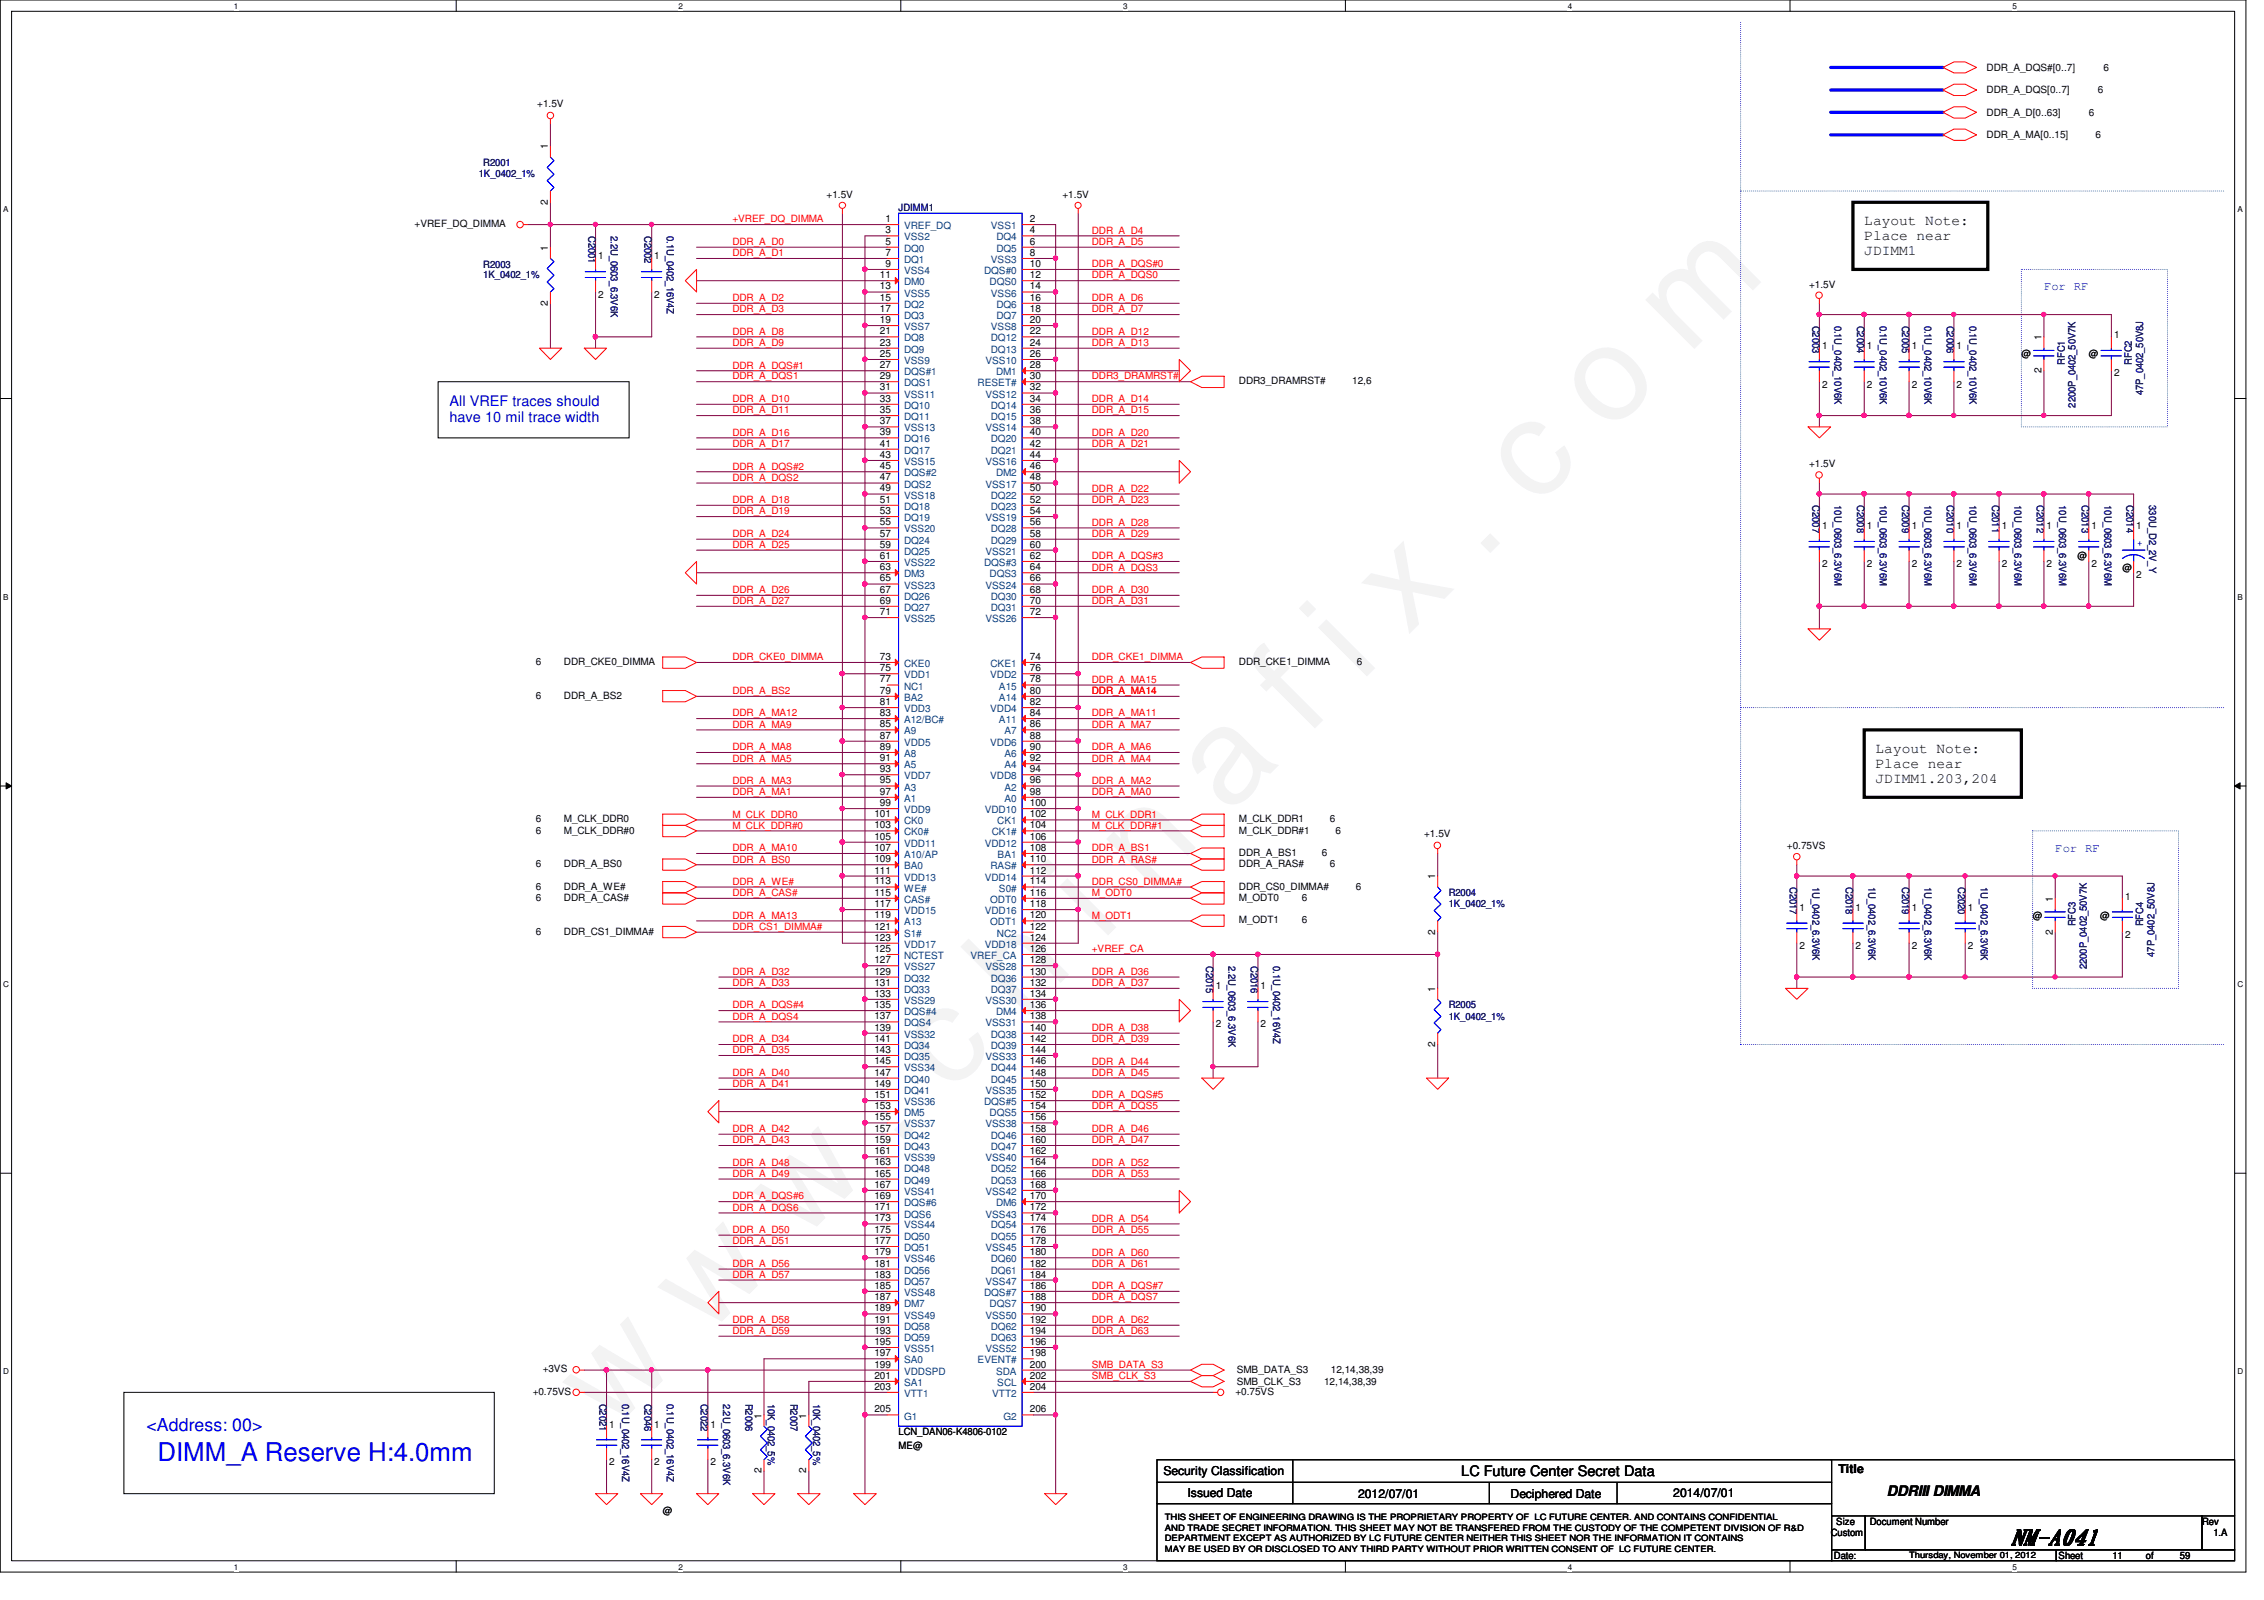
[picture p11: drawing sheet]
<svg xmlns="http://www.w3.org/2000/svg" width="297mm" height="210mm" viewBox="0 0 297 210" stroke-linecap="round" stroke-linejoin="round" font-family="sans-serif">
<defs><g id="words">
<text font-size="17.6" fill="#f0f" x="80.1" y="188" transform="rotate(-45 80.1 188)">w w w . c h i n a f i x . c o m</text>
<text font-size="3.4" fill="#00f" x="20.7" y="191.6">DIMM_A Reserve H:4.0mm</text>
<text font-size="2.8" x="263.7" y="202.7">NM-A041</text>
<text font-size="2.3" fill="#00f" x="19.2" y="187.8">&lt;Address: 00&gt;</text>
<g font-size="1.9">
<text x="244.6" y="29.5">Layout Note:</text>
<text x="244.6" y="31.5">Place near</text>
<text x="244.6" y="33.4">JDIMM1</text>
<text x="246.1" y="98.7">Layout Note:</text>
<text x="246.1" y="100.7">Place near</text>
<text x="246.1" y="102.7">JDIMM1.203,204</text>
<text x="191.7" y="193.7">LC Future Center Secret Data</text>
<text x="247.6" y="196.2">DDRIII DIMMA</text>
</g>
<g font-size="1.9" fill="#00f">
<text x="59" y="53.3">All VREF traces should</text>
<text x="59" y="55.4">have 10 mil trace width</text>
</g>
<g font-size="1.6" fill="#00f">
<text x="268.2" y="38.1">For RF</text>
<text x="269.7" y="111.8">For RF</text>
</g>
<g font-size="1.6">
<text x="152.7" y="193.5">Security Classification</text>
<text x="155.8" y="196.3">Issued Date</text>
<text x="178.2" y="196.5">2012/07/01</text>
<text x="198.2" y="196.5">Deciphered Date</text>
<text x="219.5" y="196.3">2014/07/01</text>
<text x="241.2" y="193.2">Title</text>
</g>
<g font-size="1.3">
<text x="260.6" y="9.3">DDR_A_DQS#[0..7]</text>
<text x="276" y="9.3">6</text>
<text x="70.5" y="14">+1.5V</text>
<text x="260.6" y="15.2">DDR_A_D[0..63]</text>
<text x="260.6" y="12.2">DDR_A_DQS[0..7]</text>
<text x="274.1" y="15.2">6</text>
<text x="275.2" y="12.2">6</text>
<text x="71.9" y="19.6" transform="rotate(-90 71.9 19.6)">1</text>
<text x="260.6" y="18.1">DDR_A_MA[0..15]</text>
<text x="274.9" y="18.1">6</text>
<text x="54.4" y="29.8">+VREF_DQ_DIMMA</text>
<text x="71.9" y="26.8" transform="rotate(-90 71.9 26.8)">2</text>
<text x="108.5" y="26">+1.5V</text>
<text x="116.2" y="29.1">1</text>
<text x="135.1" y="29.1">2</text>
<text x="139.4" y="26">+1.5V</text>
<text x="71.9" y="32.9" transform="rotate(-90 71.9 32.9)">1</text>
<text x="78.5" y="34">1</text>
<text x="85.8" y="34">1</text>
<text x="116.2" y="30.6">3</text>
<text x="116.2" y="32.1">5</text>
<text x="116.2" y="33.6">7</text>
<text x="116.2" y="35">9</text>
<text x="135.1" y="33.6">8</text>
<text x="135.1" y="35">10</text>
<text x="135.1" y="30.6">4</text>
<text x="135.1" y="32.1">6</text>
<text x="71.9" y="40.1" transform="rotate(-90 71.9 40.1)">2</text>
<text x="78.5" y="39">2</text>
<text x="85.8" y="39">2</text>
<text x="115.4" y="36.5">11</text>
<text x="115.4" y="38">13</text>
<text x="115.4" y="39.5">15</text>
<text x="115.4" y="40.9">17</text>
<text x="135.1" y="38">14</text>
<text x="135.1" y="36.5">12</text>
<text x="135.1" y="39.5">16</text>
<text x="135.1" y="40.9">18</text>
<text x="237.4" y="37.7">+1.5V</text>
<text x="115.4" y="42.4">19</text>
<text x="115.4" y="43.9">21</text>
<text x="115.4" y="45.3">23</text>
<text x="115.4" y="46.8">25</text>
<text x="135.1" y="42.4">20</text>
<text x="135.1" y="43.9">22</text>
<text x="135.1" y="45.3">24</text>
<text x="135.1" y="46.8">26</text>
<text x="239.1" y="45.8">1</text>
<text x="244.9" y="45.8">1</text>
<text x="250.8" y="45.8">1</text>
<text x="256.7" y="45.8">1</text>
<text x="265.2" y="46.9">@</text>
<text x="267.8" y="44.7" transform="rotate(-90 267.8 44.7)">1</text>
<text x="274.1" y="46.9">@</text>
<text x="277.4" y="44.4">1</text>
<text x="115.4" y="48.3">27</text>
<text x="115.4" y="49.7">29</text>
<text x="115.4" y="51.2">31</text>
<text x="115.4" y="52.7">33</text>
<text x="135.1" y="52.7">34</text>
<text x="135.1" y="51.2">32</text>
<text x="135.1" y="48.3">28</text>
<text x="135.1" y="49.7">30</text>
<text x="162.6" y="50.4">DDR3_DRAMRST#</text>
<text x="177.4" y="50.4">12,6</text>
<text x="239.1" y="50.8">2</text>
<text x="244.9" y="50.8">2</text>
<text x="250.8" y="50.8">2</text>
<text x="256.7" y="50.8">2</text>
<text x="267.8" y="48.9" transform="rotate(-90 267.8 48.9)">2</text>
<text x="277.4" y="49.4">2</text>
<text x="115.4" y="54.2">35</text>
<text x="115.4" y="55.7">37</text>
<text x="115.4" y="57.1">39</text>
<text x="115.4" y="58.6">41</text>
<text x="135.1" y="54.2">36</text>
<text x="135.1" y="57.1">40</text>
<text x="135.1" y="58.6">42</text>
<text x="135.1" y="55.7">38</text>
<text x="115.4" y="60.1">43</text>
<text x="115.4" y="61.6">45</text>
<text x="115.4" y="63">47</text>
<text x="115.4" y="64.5">49</text>
<text x="115.4" y="66">51</text>
<text x="135.1" y="64.5">50</text>
<text x="135.1" y="66">52</text>
<text x="135.1" y="60.1">44</text>
<text x="135.1" y="63">48</text>
<text x="135.1" y="61.6">46</text>
<text x="237.4" y="61.3">+1.5V</text>
<text x="115.4" y="67.4">53</text>
<text x="115.4" y="68.9">55</text>
<text x="115.4" y="70.4">57</text>
<text x="115.4" y="71.8">59</text>
<text x="135.1" y="68.9">56</text>
<text x="135.1" y="70.4">58</text>
<text x="135.1" y="67.4">54</text>
<text x="135.1" y="71.8">60</text>
<text x="239.1" y="69.4">1</text>
<text x="244.9" y="69.4">1</text>
<text x="250.8" y="69.4">1</text>
<text x="256.7" y="69.4">1</text>
<text x="262.6" y="69.4">1</text>
<text x="268.5" y="69.4">1</text>
<text x="274.4" y="69.4">1</text>
<text x="280.3" y="69.4">1</text>
<text x="115.4" y="73.3">61</text>
<text x="115.4" y="74.8">63</text>
<text x="115.4" y="76.3">65</text>
<text x="115.4" y="77.8">67</text>
<text x="135.1" y="77.8">68</text>
<text x="135.1" y="76.3">66</text>
<text x="135.1" y="74.8">64</text>
<text x="135.1" y="73.3">62</text>
<text x="239.1" y="74.4">2</text>
<text x="244.9" y="74.4">2</text>
<text x="250.8" y="74.4">2</text>
<text x="256.7" y="74.4">2</text>
<text x="262.6" y="74.4">2</text>
<text x="268.5" y="74.4">2</text>
<text x="272.6" y="73.4">@</text>
<text x="274.4" y="74.4">2</text>
<text x="278.5" y="74.8">@</text>
<text x="280.3" y="75.9">2</text>
<text x="115.4" y="79.2">69</text>
<text x="115.4" y="80.7">71</text>
<text x="135.1" y="79.2">70</text>
<text x="135.1" y="80.7">72</text>
<text x="70.3" y="87.2">6</text>
<text x="74" y="87.2">DDR_CKE0_DIMMA</text>
<text x="115.4" y="86.6">73</text>
<text x="115.4" y="88.1">75</text>
<text x="115.4" y="89.5">77</text>
<text x="135.1" y="86.6">74</text>
<text x="135.1" y="88.1">76</text>
<text x="135.1" y="89.5">78</text>
<text x="162.6" y="87.2">DDR_CKE1_DIMMA</text>
<text x="178" y="87.2">6</text>
<text x="70.3" y="91.7">6</text>
<text x="74" y="91.7">DDR_A_BS2</text>
<text x="115.4" y="93.9">83</text>
<text x="115.4" y="95.4">85</text>
<text x="115.4" y="91">79</text>
<text x="115.4" y="92.5">81</text>
<text x="135.1" y="92.5">82</text>
<text x="135.1" y="93.9">84</text>
<text x="135.1" y="95.4">86</text>
<text x="135.1" y="91">80</text>
<text x="115.4" y="96.9">87</text>
<text x="115.4" y="98.4">89</text>
<text x="115.4" y="99.9">91</text>
<text x="115.4" y="101.3">93</text>
<text x="135.1" y="96.9">88</text>
<text x="135.1" y="101.3">94</text>
<text x="135.1" y="98.4">90</text>
<text x="135.1" y="99.9">92</text>
<text x="70.3" y="107.9">6</text>
<text x="74" y="107.9">M_CLK_DDR0</text>
<text x="114.7" y="107.2">101</text>
<text x="115.4" y="102.8">95</text>
<text x="115.4" y="104.3">97</text>
<text x="115.4" y="105.7">99</text>
<text x="135.1" y="105.7">100</text>
<text x="135.1" y="102.8">96</text>
<text x="135.1" y="104.3">98</text>
<text x="135.1" y="107.2">102</text>
<text x="162.6" y="107.9">M_CLK_DDR1</text>
<text x="174.5" y="107.9">6</text>
<text x="70.3" y="109.3">6</text>
<text x="70.3" y="113.7">6</text>
<text x="74" y="109.3">M_CLK_DDR#0</text>
<text x="74" y="113.7">DDR_A_BS0</text>
<text x="114.7" y="108.7">103</text>
<text x="114.7" y="110.2">105</text>
<text x="114.7" y="111.6">107</text>
<text x="114.7" y="113.1">109</text>
<text x="135.1" y="113.1">110</text>
<text x="135.1" y="110.2">106</text>
<text x="135.1" y="111.6">108</text>
<text x="135.1" y="108.7">104</text>
<text x="162.6" y="109.3">M_CLK_DDR#1</text>
<text x="162.6" y="112.3">DDR_A_BS1</text>
<text x="162.6" y="113.7">DDR_A_RAS#</text>
<text x="173.4" y="112.3">6</text>
<text x="174.5" y="113.7">6</text>
<text x="175.2" y="109.3">6</text>
<text x="186.9" y="109.8">+1.5V</text>
<text x="234.4" y="111.4">+0.75VS</text>
<text x="70.3" y="118.2">6</text>
<text x="70.3" y="116.7">6</text>
<text x="74" y="118.2">DDR_A_CAS#</text>
<text x="74" y="116.7">DDR_A_WE#</text>
<text x="114.7" y="114.6">111</text>
<text x="114.7" y="116">113</text>
<text x="114.7" y="117.5">115</text>
<text x="114.7" y="119">117</text>
<text x="135.1" y="117.5">116</text>
<text x="135.1" y="114.6">112</text>
<text x="135.1" y="119">118</text>
<text x="135.1" y="116">114</text>
<text x="162.6" y="116.7">DDR_CS0_DIMMA#</text>
<text x="162.6" y="118.2">M_ODT0</text>
<text x="170.8" y="118.2">6</text>
<text x="177.9" y="116.7">6</text>
<text x="188.3" y="115.4" transform="rotate(-90 188.3 115.4)">1</text>
<text x="236.1" y="119.5">1</text>
<text x="243.5" y="119.5">1</text>
<text x="250.8" y="119.5">1</text>
<text x="258.2" y="119.5">1</text>
<text x="269.3" y="118.3" transform="rotate(-90 269.3 118.3)">1</text>
<text x="278.8" y="118">1</text>
<text x="70.3" y="122.6">6</text>
<text x="74" y="122.6">DDR_CS1_DIMMA#</text>
<text x="114.7" y="120.5">119</text>
<text x="114.7" y="122">121</text>
<text x="114.7" y="123.4">123</text>
<text x="114.7" y="124.9">125</text>
<text x="135.1" y="120.5">120</text>
<text x="135.1" y="123.4">124</text>
<text x="135.1" y="124.9">126</text>
<text x="135.1" y="122">122</text>
<text x="162.6" y="121.1">M_ODT1</text>
<text x="170.8" y="121.1">6</text>
<text x="188.3" y="122.6" transform="rotate(-90 188.3 122.6)">2</text>
<text x="236.1" y="124.5">2</text>
<text x="243.5" y="124.5">2</text>
<text x="250.8" y="124.5">2</text>
<text x="258.2" y="124.5">2</text>
<text x="266.7" y="120.5">@</text>
<text x="269.3" y="122.6" transform="rotate(-90 269.3 122.6)">2</text>
<text x="275.5" y="120.5">@</text>
<text x="278.8" y="123">2</text>
<text x="114.7" y="126.4">127</text>
<text x="114.7" y="127.8">129</text>
<text x="114.7" y="129.3">131</text>
<text x="114.7" y="130.8">133</text>
<text x="135.1" y="127.8">130</text>
<text x="135.1" y="129.3">132</text>
<text x="135.1" y="126.4">128</text>
<text x="135.1" y="130.8">134</text>
<text x="159.5" y="129.8">1</text>
<text x="165.4" y="129.8">1</text>
<text x="188.3" y="130.1" transform="rotate(-90 188.3 130.1)">1</text>
<text x="114.7" y="132.2">135</text>
<text x="114.7" y="133.7">137</text>
<text x="114.7" y="135.2">139</text>
<text x="114.7" y="136.7">141</text>
<text x="135.1" y="135.2">140</text>
<text x="135.1" y="136.7">142</text>
<text x="135.1" y="133.7">138</text>
<text x="135.1" y="132.2">136</text>
<text x="159.5" y="134.8">2</text>
<text x="165.4" y="134.8">2</text>
<text x="188.3" y="137.3" transform="rotate(-90 188.3 137.3)">2</text>
<text x="114.7" y="138.1">143</text>
<text x="114.7" y="139.6">145</text>
<text x="114.7" y="141.1">147</text>
<text x="114.7" y="142.6">149</text>
<text x="135.1" y="139.6">146</text>
<text x="135.1" y="141.1">148</text>
<text x="135.1" y="138.1">144</text>
<text x="135.1" y="142.6">150</text>
<text x="114.7" y="144.1">151</text>
<text x="114.7" y="145.5">153</text>
<text x="114.7" y="147">155</text>
<text x="114.7" y="148.5">157</text>
<text x="114.7" y="149.9">159</text>
<text x="135.1" y="148.5">158</text>
<text x="135.1" y="149.9">160</text>
<text x="135.1" y="147">156</text>
<text x="135.1" y="145.5">154</text>
<text x="135.1" y="144.1">152</text>
<text x="114.7" y="151.4">161</text>
<text x="114.7" y="152.9">163</text>
<text x="114.7" y="154.3">165</text>
<text x="114.7" y="155.8">167</text>
<text x="135.1" y="152.9">164</text>
<text x="135.1" y="154.3">166</text>
<text x="135.1" y="151.4">162</text>
<text x="135.1" y="155.8">168</text>
<text x="114.7" y="157.3">169</text>
<text x="114.7" y="158.8">171</text>
<text x="114.7" y="160.2">173</text>
<text x="114.7" y="161.7">175</text>
<text x="135.1" y="160.2">174</text>
<text x="135.1" y="161.7">176</text>
<text x="135.1" y="158.8">172</text>
<text x="135.1" y="157.3">170</text>
<text x="114.7" y="163.2">177</text>
<text x="114.7" y="164.7">179</text>
<text x="114.7" y="166.2">181</text>
<text x="114.7" y="167.6">183</text>
<text x="135.1" y="164.7">180</text>
<text x="135.1" y="166.2">182</text>
<text x="135.1" y="163.2">178</text>
<text x="135.1" y="167.6">184</text>
<text x="114.7" y="169.1">185</text>
<text x="114.7" y="170.6">187</text>
<text x="114.7" y="172">189</text>
<text x="114.7" y="173.5">191</text>
<text x="135.1" y="173.5">192</text>
<text x="135.1" y="172">190</text>
<text x="135.1" y="170.6">188</text>
<text x="135.1" y="169.1">186</text>
<text x="114.7" y="175">193</text>
<text x="114.7" y="176.4">195</text>
<text x="114.7" y="177.9">197</text>
<text x="114.7" y="179.4">199</text>
<text x="135.1" y="175">194</text>
<text x="135.1" y="176.4">196</text>
<text x="135.1" y="179.4">200</text>
<text x="135.1" y="177.9">198</text>
<text x="69.9" y="183">+0.75VS</text>
<text x="71.2" y="180">+3VS</text>
<text x="114.7" y="180.9">201</text>
<text x="114.7" y="182.3">203</text>
<text x="114.7" y="185.3">205</text>
<text x="135.1" y="185.3">206</text>
<text x="135.1" y="182.3">204</text>
<text x="135.1" y="180.9">202</text>
<text x="162.1" y="183">+0.75VS</text>
<text x="162.3" y="180.2">SMB_DATA_S3</text>
<text x="162.3" y="181.7">SMB_CLK_S3</text>
<text x="173.7" y="181.7">12,14,38,39</text>
<text x="174.6" y="180.2">12,14,38,39</text>
<text x="79.9" y="187.3">1</text>
<text x="85.8" y="187.3">1</text>
<text x="93.2" y="187.3">1</text>
<text x="99.9" y="186.1" transform="rotate(-90 99.9 186.1)">1</text>
<text x="105.8" y="186.1" transform="rotate(-90 105.8 186.1)">1</text>
<text x="117.9" y="190.1">ME@</text>
<text x="117.9" y="188.3">LCN_DAN06-K4806-0102</text>
<text x="79.9" y="192.2">2</text>
<text x="85.8" y="192.2">2</text>
<text x="93.2" y="192.2">2</text>
<text x="99.9" y="193.3" transform="rotate(-90 99.9 193.3)">2</text>
<text x="105.8" y="193.3" transform="rotate(-90 105.8 193.3)">2</text>
<text x="86.9" y="198.6">@</text>
<text x="240.2" y="201.5">Custom</text>
<text x="240.9" y="200.1">Size</text>
<text x="245.3" y="200.1">Document Number</text>
<text x="288.9" y="200.1">Rev</text>
<text x="290.4" y="201.5">1.A</text>
<text x="240.6" y="204.5">Date:</text>
<text x="270.1" y="204.5">Sheet</text>
<text x="277.2" y="204.5">11</text>
<text x="281.6" y="204.5">of</text>
<text x="286" y="204.5">59</text>
</g>
<g font-size="1.3" fill="#000080">
<text x="62.8" y="23.3">1K_0402_1%</text>
<text x="63.4" y="21.8">R2001</text>
<text x="117.9" y="27.7">JDIMM1</text>
<text x="63.4" y="35.1">R2003</text>
<text x="77.2" y="30.9" transform="rotate(90 77.2 30.9)">C2001</text>
<text x="80.1" y="30.9" transform="rotate(90 80.1 30.9)">2.2U_0603_6.3V6K</text>
<text x="84.6" y="30.9" transform="rotate(90 84.6 30.9)">C2002</text>
<text x="87.5" y="30.9" transform="rotate(90 87.5 30.9)">0.1U_0402_16V4Z</text>
<text x="63.4" y="36.5">1K_0402_1%</text>
<text x="237.8" y="42.7" transform="rotate(90 237.8 42.7)">C2003</text>
<text x="240.7" y="42.7" transform="rotate(90 240.7 42.7)">0.1U_0402_10V6K</text>
<text x="243.7" y="42.7" transform="rotate(90 243.7 42.7)">C2004</text>
<text x="246.6" y="42.7" transform="rotate(90 246.6 42.7)">0.1U_0402_10V6K</text>
<text x="249.6" y="42.7" transform="rotate(90 249.6 42.7)">C2005</text>
<text x="252.5" y="42.7" transform="rotate(90 252.5 42.7)">0.1U_0402_10V6K</text>
<text x="255.4" y="42.7" transform="rotate(90 255.4 42.7)">C2006</text>
<text x="258.4" y="42.7" transform="rotate(90 258.4 42.7)">0.1U_0402_10V6K</text>
<text x="270.9" y="47.9" transform="rotate(-90 270.9 47.9)">RFC1</text>
<text x="279.7" y="47.9" transform="rotate(-90 279.7 47.9)">RFC2</text>
<text x="272.3" y="53.5" transform="rotate(-90 272.3 53.5)">2200P_0402_50V7K</text>
<text x="281.2" y="51.9" transform="rotate(-90 281.2 51.9)">47P_0402_50V8J</text>
<text x="237.8" y="66.3" transform="rotate(90 237.8 66.3)">C2007</text>
<text x="240.7" y="66.3" transform="rotate(90 240.7 66.3)">10U_0603_6.3V6M</text>
<text x="243.7" y="66.3" transform="rotate(90 243.7 66.3)">C2008</text>
<text x="246.6" y="66.3" transform="rotate(90 246.6 66.3)">10U_0603_6.3V6M</text>
<text x="249.6" y="66.3" transform="rotate(90 249.6 66.3)">C2009</text>
<text x="252.5" y="66.3" transform="rotate(90 252.5 66.3)">10U_0603_6.3V6M</text>
<text x="255.4" y="66.3" transform="rotate(90 255.4 66.3)">C2010</text>
<text x="258.4" y="66.3" transform="rotate(90 258.4 66.3)">10U_0603_6.3V6M</text>
<text x="261.4" y="66.3" transform="rotate(90 261.4 66.3)">C2011</text>
<text x="264.3" y="66.3" transform="rotate(90 264.3 66.3)">10U_0603_6.3V6M</text>
<text x="267.2" y="66.3" transform="rotate(90 267.2 66.3)">C2012</text>
<text x="270.2" y="66.3" transform="rotate(90 270.2 66.3)">10U_0603_6.3V6M</text>
<text x="273.1" y="66.3" transform="rotate(90 273.1 66.3)">C2013</text>
<text x="276.1" y="66.3" transform="rotate(90 276.1 66.3)">10U_0603_6.3V6M</text>
<text x="279" y="66.3" transform="rotate(90 279 66.3)">C2014</text>
<text x="282" y="66.3" transform="rotate(90 282 66.3)">330U_D2_2V_Y</text>
<text x="190.1" y="117.6">R2004</text>
<text x="190.1" y="119">1K_0402_1%</text>
<text x="234.8" y="116.4" transform="rotate(90 234.8 116.4)">C2017</text>
<text x="237.8" y="116.4" transform="rotate(90 237.8 116.4)">1U_0402_6.3V6K</text>
<text x="242.2" y="116.4" transform="rotate(90 242.2 116.4)">C2018</text>
<text x="245.1" y="116.4" transform="rotate(90 245.1 116.4)">1U_0402_6.3V6K</text>
<text x="249.6" y="116.4" transform="rotate(90 249.6 116.4)">C2019</text>
<text x="252.5" y="116.4" transform="rotate(90 252.5 116.4)">1U_0402_6.3V6K</text>
<text x="256.9" y="116.4" transform="rotate(90 256.9 116.4)">C2020</text>
<text x="259.9" y="116.4" transform="rotate(90 259.9 116.4)">1U_0402_6.3V6K</text>
<text x="272.3" y="121.5" transform="rotate(-90 272.3 121.5)">RFC3</text>
<text x="281.2" y="121.5" transform="rotate(-90 281.2 121.5)">RFC4</text>
<text x="282.7" y="125.5" transform="rotate(-90 282.7 125.5)">47P_0402_50V8J</text>
<text x="158.2" y="126.7" transform="rotate(90 158.2 126.7)">C2015</text>
<text x="161.2" y="126.7" transform="rotate(90 161.2 126.7)">2.2U_0603_6.3V6K</text>
<text x="164.1" y="126.7" transform="rotate(90 164.1 126.7)">C2016</text>
<text x="167" y="126.7" transform="rotate(90 167 126.7)">0.1U_0402_16V4Z</text>
<text x="273.8" y="127.1" transform="rotate(-90 273.8 127.1)">2200P_0402_50V7K</text>
<text x="190.1" y="132.3">R2005</text>
<text x="190.1" y="133.8">1K_0402_1%</text>
<text x="78.7" y="184.1" transform="rotate(90 78.7 184.1)">C2021</text>
<text x="81.6" y="184.1" transform="rotate(90 81.6 184.1)">0.1U_0402_16V4Z</text>
<text x="84.6" y="184.1" transform="rotate(90 84.6 184.1)">C2046</text>
<text x="87.5" y="184.1" transform="rotate(90 87.5 184.1)">0.1U_0402_16V4Z</text>
<text x="91.9" y="184.1" transform="rotate(90 91.9 184.1)">C2022</text>
<text x="94.9" y="184.1" transform="rotate(90 94.9 184.1)">2.2U_0603_6.3V6K</text>
<text x="97.8" y="184.1" transform="rotate(90 97.8 184.1)">R2006</text>
<text x="100.7" y="184.1" transform="rotate(90 100.7 184.1)">10K_0402_5%</text>
<text x="103.7" y="184.1" transform="rotate(90 103.7 184.1)">R2007</text>
<text x="106.7" y="184.1" transform="rotate(90 106.7 184.1)">10K_0402_5%</text>
</g>
<g font-size="1.3" fill="#f00">
<text x="96.1" y="29.2">+VREF_DQ_DIMMA</text>
<text x="96.1" y="32.1">DDR_A_D0</text>
<text x="96.1" y="33.6">DDR_A_D1</text>
<text x="143.3" y="30.6">DDR_A_D4</text>
<text x="143.3" y="32.1">DDR_A_D5</text>
<text x="143.3" y="35.1">DDR_A_DQS#0</text>
<text x="96.1" y="39.5">DDR_A_D2</text>
<text x="96.1" y="41">DDR_A_D3</text>
<text x="143.3" y="39.5">DDR_A_D6</text>
<text x="143.3" y="41">DDR_A_D7</text>
<text x="143.3" y="36.5">DDR_A_DQS0</text>
<text x="96.1" y="43.9">DDR_A_D8</text>
<text x="96.1" y="45.4">DDR_A_D9</text>
<text x="143.3" y="43.9">DDR_A_D12</text>
<text x="143.3" y="45.4">DDR_A_D13</text>
<text x="96.1" y="52.7">DDR_A_D10</text>
<text x="96.1" y="48.3">DDR_A_DQS#1</text>
<text x="96.1" y="49.8">DDR_A_DQS1</text>
<text x="143.3" y="49.8">DDR3_DRAMRST#</text>
<text x="143.3" y="52.7">DDR_A_D14</text>
<text x="96.1" y="54.2">DDR_A_D11</text>
<text x="96.1" y="57.1">DDR_A_D16</text>
<text x="96.1" y="58.6">DDR_A_D17</text>
<text x="143.3" y="54.2">DDR_A_D15</text>
<text x="143.3" y="57.1">DDR_A_D20</text>
<text x="143.3" y="58.6">DDR_A_D21</text>
<text x="96.1" y="66">DDR_A_D18</text>
<text x="96.1" y="61.6">DDR_A_DQS#2</text>
<text x="96.1" y="63.1">DDR_A_DQS2</text>
<text x="143.3" y="64.5">DDR_A_D22</text>
<text x="143.3" y="66">DDR_A_D23</text>
<text x="96.1" y="67.5">DDR_A_D19</text>
<text x="96.1" y="70.4">DDR_A_D24</text>
<text x="96.1" y="71.9">DDR_A_D25</text>
<text x="143.3" y="69">DDR_A_D28</text>
<text x="143.3" y="70.4">DDR_A_D29</text>
<text x="96.1" y="77.8">DDR_A_D26</text>
<text x="143.3" y="77.8">DDR_A_D30</text>
<text x="143.3" y="73.4">DDR_A_DQS#3</text>
<text x="143.3" y="74.8">DDR_A_DQS3</text>
<text x="96.1" y="79.2">DDR_A_D27</text>
<text x="143.3" y="79.2">DDR_A_D31</text>
<text x="96.1" y="86.6">DDR_CKE0_DIMMA</text>
<text x="143.3" y="89.6">DDR_A_MA15</text>
<text x="143.3" y="86.6">DDR_CKE1_DIMMA</text>
<text x="96.1" y="91.1">DDR_A_BS2</text>
<text x="96.1" y="94">DDR_A_MA12</text>
<text x="96.1" y="95.5">DDR_A_MA9</text>
<text x="143.3" y="94">DDR_A_MA11</text>
<text x="143.3" y="91.1">DDR_A_MA14</text>
<text x="143.3" y="95.5">DDR_A_MA7</text>
<text x="96.1" y="99.9">DDR_A_MA5</text>
<text x="96.1" y="98.4">DDR_A_MA8</text>
<text x="143.3" y="99.9">DDR_A_MA4</text>
<text x="143.3" y="98.4">DDR_A_MA6</text>
<text x="96.1" y="104.3">DDR_A_MA1</text>
<text x="96.1" y="102.8">DDR_A_MA3</text>
<text x="96.1" y="107.3">M_CLK_DDR0</text>
<text x="143.3" y="104.3">DDR_A_MA0</text>
<text x="143.3" y="102.8">DDR_A_MA2</text>
<text x="143.3" y="107.3">M_CLK_DDR1</text>
<text x="96.1" y="113.2">DDR_A_BS0</text>
<text x="96.1" y="111.7">DDR_A_MA10</text>
<text x="96.1" y="108.7">M_CLK_DDR#0</text>
<text x="143.3" y="111.7">DDR_A_BS1</text>
<text x="143.3" y="113.2">DDR_A_RAS#</text>
<text x="143.3" y="108.7">M_CLK_DDR#1</text>
<text x="96.1" y="117.6">DDR_A_CAS#</text>
<text x="96.1" y="116.1">DDR_A_WE#</text>
<text x="143.3" y="116.1">DDR_CS0_DIMMA#</text>
<text x="143.3" y="117.6">M_ODT0</text>
<text x="96.1" y="120.5">DDR_A_MA13</text>
<text x="96.1" y="122">DDR_CS1_DIMMA#</text>
<text x="143.3" y="124.9">+VREF_CA</text>
<text x="143.3" y="120.5">M_ODT1</text>
<text x="96.1" y="129.4">DDR_A_D33</text>
<text x="96.1" y="127.9">DDR_A_D32</text>
<text x="143.3" y="127.9">DDR_A_D36</text>
<text x="143.3" y="129.4">DDR_A_D37</text>
<text x="96.1" y="136.7">DDR_A_D34</text>
<text x="96.1" y="132.3">DDR_A_DQS#4</text>
<text x="96.1" y="133.8">DDR_A_DQS4</text>
<text x="143.3" y="135.3">DDR_A_D38</text>
<text x="143.3" y="136.7">DDR_A_D39</text>
<text x="96.1" y="138.2">DDR_A_D35</text>
<text x="96.1" y="141.1">DDR_A_D40</text>
<text x="96.1" y="142.6">DDR_A_D41</text>
<text x="143.3" y="139.7">DDR_A_D44</text>
<text x="143.3" y="141.1">DDR_A_D45</text>
<text x="96.1" y="150">DDR_A_D43</text>
<text x="96.1" y="148.5">DDR_A_D42</text>
<text x="143.3" y="148.5">DDR_A_D46</text>
<text x="143.3" y="150">DDR_A_D47</text>
<text x="143.3" y="144.1">DDR_A_DQS#5</text>
<text x="143.3" y="145.5">DDR_A_DQS5</text>
<text x="96.1" y="152.9">DDR_A_D48</text>
<text x="96.1" y="154.4">DDR_A_D49</text>
<text x="143.3" y="152.9">DDR_A_D52</text>
<text x="143.3" y="154.4">DDR_A_D53</text>
<text x="96.1" y="161.8">DDR_A_D50</text>
<text x="96.1" y="157.4">DDR_A_DQS#6</text>
<text x="96.1" y="158.8">DDR_A_DQS6</text>
<text x="143.3" y="160.3">DDR_A_D54</text>
<text x="143.3" y="161.8">DDR_A_D55</text>
<text x="96.1" y="163.2">DDR_A_D51</text>
<text x="96.1" y="166.2">DDR_A_D56</text>
<text x="96.1" y="167.6">DDR_A_D57</text>
<text x="143.3" y="164.7">DDR_A_D60</text>
<text x="143.3" y="166.2">DDR_A_D61</text>
<text x="96.1" y="173.6">DDR_A_D58</text>
<text x="143.3" y="173.6">DDR_A_D62</text>
<text x="143.3" y="169.1">DDR_A_DQS#7</text>
<text x="143.3" y="170.6">DDR_A_DQS7</text>
<text x="96.1" y="175">DDR_A_D59</text>
<text x="143.3" y="175">DDR_A_D63</text>
<text x="143.3" y="179.5">SMB_DATA_S3</text>
<text x="143.3" y="180.9">SMB_CLK_S3</text>
</g>
<g font-size="1.3" fill="#004080">
<text x="118.6" y="30.1">VREF_DQ</text>
<text x="118.6" y="31.5">VSS2</text>
<text x="118.6" y="33">DQ0</text>
<text x="118.6" y="34.5">DQ1</text>
<text x="118.6" y="35.9">VSS4</text>
<text x="129.1" y="35.9">DQS#0</text>
<text x="130" y="30.1">VSS1</text>
<text x="130" y="34.5">VSS3</text>
<text x="130.7" y="31.5">DQ4</text>
<text x="130.7" y="33">DQ5</text>
<text x="118.6" y="37.4">DM0</text>
<text x="118.6" y="38.9">VSS5</text>
<text x="118.6" y="40.4">DQ2</text>
<text x="118.6" y="41.9">DQ3</text>
<text x="129.8" y="37.4">DQS0</text>
<text x="130" y="38.9">VSS6</text>
<text x="130.7" y="40.4">DQ6</text>
<text x="130.7" y="41.9">DQ7</text>
<text x="118.6" y="43.3">VSS7</text>
<text x="118.6" y="44.8">DQ8</text>
<text x="118.6" y="46.3">DQ9</text>
<text x="118.6" y="47.8">VSS9</text>
<text x="129.3" y="47.8">VSS10</text>
<text x="130" y="43.3">VSS8</text>
<text x="130" y="44.8">DQ12</text>
<text x="130" y="46.3">DQ13</text>
<text x="118.6" y="49.2">DQS#1</text>
<text x="118.6" y="50.7">DQS1</text>
<text x="118.6" y="52.2">VSS11</text>
<text x="118.6" y="53.6">DQ10</text>
<text x="128.3" y="50.7">RESET#</text>
<text x="129.3" y="52.2">VSS12</text>
<text x="130" y="53.6">DQ14</text>
<text x="130.7" y="49.2">DM1</text>
<text x="118.6" y="55.1">DQ11</text>
<text x="118.6" y="56.6">VSS13</text>
<text x="118.6" y="58">DQ16</text>
<text x="118.6" y="59.5">DQ17</text>
<text x="129.3" y="56.6">VSS14</text>
<text x="130" y="55.1">DQ15</text>
<text x="130" y="58">DQ20</text>
<text x="130" y="59.5">DQ21</text>
<text x="118.6" y="61">VSS15</text>
<text x="118.6" y="62.5">DQS#2</text>
<text x="118.6" y="64">DQS2</text>
<text x="118.6" y="65.4">VSS18</text>
<text x="129.3" y="61">VSS16</text>
<text x="129.3" y="64">VSS17</text>
<text x="130" y="65.4">DQ22</text>
<text x="130.7" y="62.5">DM2</text>
<text x="118.6" y="66.9">DQ18</text>
<text x="118.6" y="68.4">DQ19</text>
<text x="118.6" y="69.8">VSS20</text>
<text x="118.6" y="71.3">DQ24</text>
<text x="129.3" y="68.4">VSS19</text>
<text x="130" y="66.9">DQ23</text>
<text x="130" y="69.8">DQ28</text>
<text x="130" y="71.3">DQ29</text>
<text x="118.6" y="72.8">DQ25</text>
<text x="118.6" y="74.3">VSS22</text>
<text x="118.6" y="75.7">DM3</text>
<text x="118.6" y="77.2">VSS23</text>
<text x="129.1" y="74.3">DQS#3</text>
<text x="129.3" y="72.8">VSS21</text>
<text x="129.3" y="77.2">VSS24</text>
<text x="129.8" y="75.7">DQS3</text>
<text x="118.6" y="78.7">DQ26</text>
<text x="118.6" y="80.1">DQ27</text>
<text x="118.6" y="81.6">VSS25</text>
<text x="129.3" y="81.6">VSS26</text>
<text x="130" y="78.7">DQ30</text>
<text x="130" y="80.1">DQ31</text>
<text x="118.6" y="87.5">CKE0</text>
<text x="118.6" y="89">VDD1</text>
<text x="129.9" y="89">VDD2</text>
<text x="130" y="87.5">CKE1</text>
<text x="118.6" y="94.9">A12/BC#</text>
<text x="118.6" y="90.5">NC1</text>
<text x="118.6" y="91.9">BA2</text>
<text x="118.6" y="93.4">VDD3</text>
<text x="129.9" y="93.4">VDD4</text>
<text x="131.1" y="94.9">A11</text>
<text x="131.1" y="90.5">A15</text>
<text x="131.1" y="91.9">A14</text>
<text x="118.6" y="96.4">A9</text>
<text x="118.6" y="97.8">VDD5</text>
<text x="118.6" y="99.3">A8</text>
<text x="118.6" y="100.8">A5</text>
<text x="129.9" y="97.8">VDD6</text>
<text x="131.8" y="96.4">A7</text>
<text x="131.8" y="99.3">A6</text>
<text x="131.8" y="100.8">A4</text>
<text x="118.6" y="102.2">VDD7</text>
<text x="118.6" y="103.7">A3</text>
<text x="118.6" y="105.2">A1</text>
<text x="118.6" y="106.7">VDD9</text>
<text x="129.2" y="106.7">VDD10</text>
<text x="129.9" y="102.2">VDD8</text>
<text x="131.8" y="103.7">A2</text>
<text x="131.8" y="105.2">A0</text>
<text x="118.6" y="108.2">CK0</text>
<text x="118.6" y="109.6">CK0#</text>
<text x="118.6" y="111.1">VDD11</text>
<text x="118.6" y="112.6">A10/AP</text>
<text x="129.2" y="111.1">VDD12</text>
<text x="130.1" y="109.6">CK1#</text>
<text x="130.8" y="108.2">CK1</text>
<text x="130.9" y="112.6">BA1</text>
<text x="118.6" y="114">BA0</text>
<text x="118.6" y="115.5">VDD13</text>
<text x="118.6" y="117">WE#</text>
<text x="118.6" y="118.4">CAS#</text>
<text x="118.6" y="119.9">VDD15</text>
<text x="129.2" y="115.5">VDD14</text>
<text x="129.2" y="119.9">VDD16</text>
<text x="129.9" y="118.4">ODT0</text>
<text x="130" y="114">RAS#</text>
<text x="131.1" y="117">S0#</text>
<text x="118.6" y="121.4">A13</text>
<text x="118.6" y="122.9">S1#</text>
<text x="118.6" y="124.3">VDD17</text>
<text x="118.6" y="125.8">NCTEST</text>
<text x="127.3" y="125.8">VREF_CA</text>
<text x="129.2" y="124.3">VDD18</text>
<text x="129.9" y="121.4">ODT1</text>
<text x="130.8" y="122.9">NC2</text>
<text x="118.6" y="127.3">VSS27</text>
<text x="118.6" y="128.8">DQ32</text>
<text x="118.6" y="130.3">DQ33</text>
<text x="118.6" y="131.7">VSS29</text>
<text x="129.3" y="127.3">VSS28</text>
<text x="129.3" y="131.7">VSS30</text>
<text x="130" y="128.8">DQ36</text>
<text x="130" y="130.3">DQ37</text>
<text x="118.6" y="133.2">DQS#4</text>
<text x="118.6" y="134.7">DQS4</text>
<text x="118.6" y="136.1">VSS32</text>
<text x="118.6" y="137.6">DQ34</text>
<text x="129.3" y="134.7">VSS31</text>
<text x="130" y="136.1">DQ38</text>
<text x="130" y="137.6">DQ39</text>
<text x="130.7" y="133.2">DM4</text>
<text x="118.6" y="139.1">DQ35</text>
<text x="118.6" y="140.5">VSS34</text>
<text x="118.6" y="142">DQ40</text>
<text x="118.6" y="143.5">DQ41</text>
<text x="129.3" y="139.1">VSS33</text>
<text x="129.3" y="143.5">VSS35</text>
<text x="130" y="140.5">DQ44</text>
<text x="130" y="142">DQ45</text>
<text x="118.6" y="145">VSS36</text>
<text x="118.6" y="146.4">DM5</text>
<text x="118.6" y="147.9">VSS37</text>
<text x="118.6" y="149.4">DQ42</text>
<text x="129.1" y="145">DQS#5</text>
<text x="129.3" y="147.9">VSS38</text>
<text x="129.8" y="146.4">DQS5</text>
<text x="130" y="149.4">DQ46</text>
<text x="118.6" y="150.9">DQ43</text>
<text x="118.6" y="152.4">VSS39</text>
<text x="118.6" y="153.8">DQ48</text>
<text x="118.6" y="155.3">DQ49</text>
<text x="129.3" y="152.4">VSS40</text>
<text x="130" y="150.9">DQ47</text>
<text x="130" y="153.8">DQ52</text>
<text x="130" y="155.3">DQ53</text>
<text x="118.6" y="156.8">VSS41</text>
<text x="118.6" y="158.2">DQS#6</text>
<text x="118.6" y="159.7">DQS6</text>
<text x="118.6" y="161.2">VSS44</text>
<text x="129.3" y="156.8">VSS42</text>
<text x="129.3" y="159.7">VSS43</text>
<text x="130" y="161.2">DQ54</text>
<text x="130.7" y="158.2">DM6</text>
<text x="118.6" y="162.6">DQ50</text>
<text x="118.6" y="164.1">DQ51</text>
<text x="118.6" y="165.6">VSS46</text>
<text x="118.6" y="167.1">DQ56</text>
<text x="129.3" y="164.1">VSS45</text>
<text x="130" y="162.6">DQ55</text>
<text x="130" y="165.6">DQ60</text>
<text x="130" y="167.1">DQ61</text>
<text x="118.6" y="168.5">DQ57</text>
<text x="118.6" y="170">VSS48</text>
<text x="118.6" y="171.5">DM7</text>
<text x="118.6" y="173">VSS49</text>
<text x="129.1" y="170">DQS#7</text>
<text x="129.3" y="168.5">VSS47</text>
<text x="129.3" y="173">VSS50</text>
<text x="129.8" y="171.5">DQS7</text>
<text x="118.6" y="174.5">DQ58</text>
<text x="118.6" y="175.9">DQ59</text>
<text x="118.6" y="177.4">VSS51</text>
<text x="118.6" y="178.9">SA0</text>
<text x="128.3" y="178.9">EVENT#</text>
<text x="129.3" y="177.4">VSS52</text>
<text x="130" y="174.5">DQ62</text>
<text x="130" y="175.9">DQ63</text>
<text x="118.6" y="180.3">VDDSPD</text>
<text x="118.6" y="181.8">SA1</text>
<text x="118.6" y="183.3">VTT1</text>
<text x="130.2" y="183.3">VTT2</text>
<text x="130.7" y="180.3">SDA</text>
<text x="130.8" y="181.8">SCL</text>
<text x="118.6" y="186.2">G1</text>
<text x="131.7" y="186.2">G2</text>
</g>
<text font-size="1.3" fill="#00f" x="280.4" y="71.6">+</text>
<g font-size="1.1">
<text x="30.7" y="1.1">1</text>
<text x="89" y="1.1">2</text>
<text x="147.4" y="1.1">3</text>
<text x="205.7" y="1.1">4</text>
<text x="264" y="1.1">5</text>
<text x=".4" y="27.9">A</text>
<text x="293.6" y="27.9">A</text>
<text x=".4" y="78.7">B</text>
<text x="293.6" y="78.7">B</text>
<text x=".4" y="129.5">C</text>
<text x="293.6" y="129.5">C</text>
<text x=".4" y="180.3">D</text>
<text x="293.6" y="180.3">D</text>
<text x="152.8" y="202.2">DEPARTMENT EXCEPT AS AUTHORIZED BY LC FUTURE CENTER NEITHER THIS SHEET NOR THE INFORMATION IT CONTAINS</text>
<text x="152.8" y="203.6">MAY BE USED BY OR DISCLOSED TO ANY THIRD PARTY WITHOUT PRIOR WRITTEN CONSENT OF LC FUTURE CENTER.</text>
<text x="152.8" y="199.4">THIS SHEET OF ENGINEERING DRAWING IS THE PROPRIETARY PROPERTY OF LC FUTURE CENTER. AND CONTAINS CONFIDENTIAL</text>
<text x="152.8" y="200.8">AND TRADE SECRET INFORMATION. THIS SHEET MAY NOT BE TRANSFERED FROM THE CUSTODY OF THE COMPETENT DIVISION OF R&amp;D</text>
<text x="30.7" y="205.9">1</text>
<text x="89" y="205.9">2</text>
<text x="147.4" y="205.9">3</text>
<text x="205.7" y="205.9">4</text>
<text x="250.5" y="204.4">Thursday, November 01, 2012</text>
<text x="264" y="205.9">5</text>
</g>
</g></defs>
<path d="M0 0h294.7v206.2h-294.7zM1.5 1.5h291.7v203.3h-291.7z" fill="none" stroke="#000" stroke-width=".13"/>
<g fill="#fff">
<path d="M30.7 .2h.6v1.2h-.6z"/>
<path d="M30.7 204.9h.6v1.2h-.6z"/>
</g>
<path d="M59.9 0v1.5M59.9 204.8v1.4" fill="none" stroke="#000" stroke-width=".13"/>
<g fill="#fff">
<path d="M89 .2h.6v1.2h-.6z"/>
<path d="M89 204.9h.6v1.2h-.6z"/>
</g>
<path d="M118.2 0v1.5M118.2 204.8v1.4" fill="none" stroke="#000" stroke-width=".13"/>
<g fill="#fff">
<path d="M147.4 .2h.5v1.2h-.5z"/>
<path d="M147.4 204.9h.5v1.2h-.5z"/>
</g>
<path d="M176.5 0v1.5M176.5 204.8v1.4" fill="none" stroke="#000" stroke-width=".13"/>
<g fill="#fff">
<path d="M205.7 .2h.6v1.2h-.6z"/>
<path d="M205.7 204.9h.6v1.2h-.6z"/>
</g>
<path d="M234.9 0v1.5M234.9 204.8v1.4" fill="none" stroke="#000" stroke-width=".13"/>
<g fill="#fff">
<path d="M264 .2h.6v1.2h-.6z"/>
<path d="M264 204.9h.6v1.2h-.6z"/>
<path d="M.4 26.9h.7v1.2h-.7z"/>
<path d="M293.6 26.9h.7v1.2h-.7z"/>
<path d="M.4 77.7h.7v1.2h-.7z"/>
<path d="M293.6 77.7h.7v1.2h-.7z"/>
</g>
<path d="M0 52.3h1.5M293.2 52.3h1.5" fill="none" stroke="#000" stroke-width=".13"/>
<g fill="#fff">
<path d="M.4 128.5h.8v1.2h-.8z"/>
<path d="M293.6 128.5h.7v1.2h-.7z"/>
</g>
<path d="M0 103.1h1.5M.8 102.7l.7 .4-.7 .4zM293.2 103.1l.7-.4v.8zM293.2 103.1h1.5" fill="none" stroke="#000" stroke-width=".13"/>
<path d="M.8 102.7l.7 .4-.7 .4zM293.2 103.1l.7-.4v.8z" fill="#000"/>
<g fill="#fff">
<path d="M.4 179.3h.8v1.2h-.8z"/>
<path d="M293.6 179.3h.7v1.2h-.7z"/>
</g>
<path d="M57.5 50.1h25v7.3h-25zM282.1 61.9h.1M0 153.9h1.5M293.2 153.9h1.5M16.3 182.7h48.5v13.3h-48.5z" fill="none" stroke="#000" stroke-width=".13"/>
<path d="M228.4 3v134M265.2 35.3h19.2v20.7h-19.2zM291.7 25.1h-63.3M291.7 92.8h-63.3M266.7 109h19.1v20.7h-19.1zM291.7 137h-63.3" fill="none" stroke="#00f" stroke-width=".13" stroke-dasharray="0 .3"/>
<path d="M243.1 26.5h17.7v8.8h-17.7zM244.6 95.8h20.6v8.8h-20.6z" fill="none" stroke="#000" stroke-width=".42"/>
<path d="M240.2 14.7h14.7M240.2 17.7h14.7M240.2 8.8h14.7M240.2 11.8h14.7" fill="none" stroke="#00f" stroke-width=".42"/>
<path d="M279.9 64.8h-5.8v4.5" fill="none" stroke="#800040" stroke-width=".13"/>
<circle cx="274" cy="64.8" r=".29" fill="#f0f"/>
<circle cx="274" cy="64.8" r=".29" fill="none" stroke="#f0f" stroke-width=".13"/>
<path d="M250.5 41.3h5.9M279.9 64.8v4.5M76.7 182.7h39.7" fill="none" stroke="#800040" stroke-width=".13"/>
<circle cx="250.4" cy="41.2" r=".29" fill="#f0f"/>
<circle cx="250.4" cy="41.2" r=".29" fill="none" stroke="#f0f" stroke-width=".13"/>
<path d="M250.5 41.3v4.4" fill="none" stroke="#800040" stroke-width=".13"/>
<circle cx="250.4" cy="41.2" r=".29" fill="#f0f"/>
<circle cx="250.4" cy="41.2" r=".29" fill="none" stroke="#f0f" stroke-width=".13"/>
<path d="M244.6 41.3h5.9" fill="none" stroke="#800040" stroke-width=".13"/>
<circle cx="250.4" cy="41.2" r=".29" fill="#f0f"/>
<circle cx="250.4" cy="41.2" r=".29" fill="none" stroke="#f0f" stroke-width=".13"/>
<circle cx="244.6" cy="41.2" r=".29" fill="#f0f"/>
<circle cx="244.6" cy="41.2" r=".29" fill="none" stroke="#f0f" stroke-width=".13"/>
<path d="M244.6 41.3v4.4" fill="none" stroke="#800040" stroke-width=".13"/>
<circle cx="244.6" cy="41.2" r=".29" fill="#f0f"/>
<circle cx="244.6" cy="41.2" r=".29" fill="none" stroke="#f0f" stroke-width=".13"/>
<path d="M238.7 41.3h5.9M256.4 41.3v4.4" fill="none" stroke="#800040" stroke-width=".13"/>
<circle cx="244.6" cy="41.2" r=".29" fill="#f0f"/>
<circle cx="244.6" cy="41.2" r=".29" fill="none" stroke="#f0f" stroke-width=".13"/>
<circle cx="238.7" cy="41.2" r=".29" fill="#f0f"/>
<circle cx="238.7" cy="41.2" r=".29" fill="none" stroke="#f0f" stroke-width=".13"/>
<path d="M238.7 41.3v4.4M244.6 64.8v4.5" fill="none" stroke="#800040" stroke-width=".13"/>
<circle cx="244.6" cy="64.8" r=".29" fill="#f0f"/>
<circle cx="244.6" cy="64.8" r=".29" fill="none" stroke="#f0f" stroke-width=".13"/>
<path d="M238.7 64.8v4.5M244.6 64.8h5.9" fill="none" stroke="#800040" stroke-width=".13"/>
<circle cx="250.4" cy="64.8" r=".29" fill="#f0f"/>
<circle cx="250.4" cy="64.8" r=".29" fill="none" stroke="#f0f" stroke-width=".13"/>
<circle cx="244.6" cy="64.8" r=".29" fill="#f0f"/>
<circle cx="244.6" cy="64.8" r=".29" fill="none" stroke="#f0f" stroke-width=".13"/>
<path d="M238.7 63.4v1.4" fill="none" stroke="#800040" stroke-width=".13"/>
<circle cx="238.7" cy="64.8" r=".29" fill="#f0f"/>
<circle cx="238.7" cy="64.8" r=".29" fill="none" stroke="#f0f" stroke-width=".13"/>
<path d="M250.5 64.8v4.5" fill="none" stroke="#800040" stroke-width=".13"/>
<circle cx="250.4" cy="64.8" r=".29" fill="#f0f"/>
<circle cx="250.4" cy="64.8" r=".29" fill="none" stroke="#f0f" stroke-width=".13"/>
<path d="M238.7 64.8h5.9" fill="none" stroke="#800040" stroke-width=".13"/>
<circle cx="244.6" cy="64.8" r=".29" fill="#f0f"/>
<circle cx="244.6" cy="64.8" r=".29" fill="none" stroke="#f0f" stroke-width=".13"/>
<circle cx="238.7" cy="64.8" r=".29" fill="#f0f"/>
<circle cx="238.7" cy="64.8" r=".29" fill="none" stroke="#f0f" stroke-width=".13"/>
<path d="M256.4 64.8v4.5" fill="none" stroke="#800040" stroke-width=".13"/>
<circle cx="256.3" cy="64.8" r=".29" fill="#f0f"/>
<circle cx="256.3" cy="64.8" r=".29" fill="none" stroke="#f0f" stroke-width=".13"/>
<path d="M250.5 64.8h5.9" fill="none" stroke="#800040" stroke-width=".13"/>
<circle cx="256.3" cy="64.8" r=".29" fill="#f0f"/>
<circle cx="256.3" cy="64.8" r=".29" fill="none" stroke="#f0f" stroke-width=".13"/>
<circle cx="250.4" cy="64.8" r=".29" fill="#f0f"/>
<circle cx="250.4" cy="64.8" r=".29" fill="none" stroke="#f0f" stroke-width=".13"/>
<path d="M256.4 64.8h5.9" fill="none" stroke="#800040" stroke-width=".13"/>
<circle cx="262.3" cy="64.8" r=".29" fill="#f0f"/>
<circle cx="262.3" cy="64.8" r=".29" fill="none" stroke="#f0f" stroke-width=".13"/>
<circle cx="256.3" cy="64.8" r=".29" fill="#f0f"/>
<circle cx="256.3" cy="64.8" r=".29" fill="none" stroke="#f0f" stroke-width=".13"/>
<path d="M268.2 64.8h5.9" fill="none" stroke="#800040" stroke-width=".13"/>
<circle cx="274" cy="64.8" r=".29" fill="#f0f"/>
<circle cx="274" cy="64.8" r=".29" fill="none" stroke="#f0f" stroke-width=".13"/>
<circle cx="268.1" cy="64.8" r=".29" fill="#f0f"/>
<circle cx="268.1" cy="64.8" r=".29" fill="none" stroke="#f0f" stroke-width=".13"/>
<path d="M238.7 39.8v1.5" fill="none" stroke="#800040" stroke-width=".13"/>
<circle cx="238.7" cy="41.2" r=".29" fill="#f0f"/>
<circle cx="238.7" cy="41.2" r=".29" fill="none" stroke="#f0f" stroke-width=".13"/>
<path d="M262.3 64.8h5.9" fill="none" stroke="#800040" stroke-width=".13"/>
<circle cx="268.1" cy="64.8" r=".29" fill="#f0f"/>
<circle cx="268.1" cy="64.8" r=".29" fill="none" stroke="#f0f" stroke-width=".13"/>
<circle cx="262.3" cy="64.8" r=".29" fill="#f0f"/>
<circle cx="262.3" cy="64.8" r=".29" fill="none" stroke="#f0f" stroke-width=".13"/>
<path d="M268.2 64.8v4.5" fill="none" stroke="#800040" stroke-width=".13"/>
<circle cx="268.1" cy="64.8" r=".29" fill="#f0f"/>
<circle cx="268.1" cy="64.8" r=".29" fill="none" stroke="#f0f" stroke-width=".13"/>
<path d="M110.5 28v60.4M262.3 64.8v4.5" fill="none" stroke="#800040" stroke-width=".13"/>
<circle cx="262.3" cy="64.8" r=".29" fill="#f0f"/>
<circle cx="262.3" cy="64.8" r=".29" fill="none" stroke="#f0f" stroke-width=".13"/>
<path d="M85.5 29.5h30.9M141.5 28v60.4M268.2 79.5h5.9M113.5 81v45.7" fill="none" stroke="#800040" stroke-width=".13"/>
<circle cx="274" cy="79.5" r=".29" fill="#f0f"/>
<circle cx="274" cy="79.5" r=".29" fill="none" stroke="#f0f" stroke-width=".13"/>
<circle cx="268.1" cy="79.5" r=".29" fill="#f0f"/>
<circle cx="268.1" cy="79.5" r=".29" fill="none" stroke="#f0f" stroke-width=".13"/>
<path d="M274.1 73.7v5.8" fill="none" stroke="#800040" stroke-width=".13"/>
<circle cx="274" cy="79.5" r=".29" fill="#f0f"/>
<circle cx="274" cy="79.5" r=".29" fill="none" stroke="#f0f" stroke-width=".13"/>
<path d="M244.6 54.5h5.9M268.2 73.7v5.8" fill="none" stroke="#800040" stroke-width=".13"/>
<circle cx="250.4" cy="54.5" r=".29" fill="#f0f"/>
<circle cx="250.4" cy="54.5" r=".29" fill="none" stroke="#f0f" stroke-width=".13"/>
<circle cx="244.6" cy="54.5" r=".29" fill="#f0f"/>
<circle cx="244.6" cy="54.5" r=".29" fill="none" stroke="#f0f" stroke-width=".13"/>
<path d="M244.6 50.1v4.4" fill="none" stroke="#800040" stroke-width=".13"/>
<circle cx="244.6" cy="54.5" r=".29" fill="#f0f"/>
<circle cx="244.6" cy="54.5" r=".29" fill="none" stroke="#f0f" stroke-width=".13"/>
<path d="M250.5 54.5h5.9" fill="none" stroke="#800040" stroke-width=".13"/>
<circle cx="250.4" cy="54.5" r=".29" fill="#f0f"/>
<circle cx="250.4" cy="54.5" r=".29" fill="none" stroke="#f0f" stroke-width=".13"/>
<path d="M256.4 50.1v4.4" fill="none" stroke="#800040" stroke-width=".13"/>
<circle cx="256.3" cy="54.5" r=".29" fill="#f0f"/>
<circle cx="256.3" cy="54.5" r=".29" fill="none" stroke="#f0f" stroke-width=".13"/>
<path d="M244.6 54.5h-5.9v1.5" fill="none" stroke="#800040" stroke-width=".13"/>
<circle cx="244.6" cy="54.5" r=".29" fill="#f0f"/>
<circle cx="244.6" cy="54.5" r=".29" fill="none" stroke="#f0f" stroke-width=".13"/>
<circle cx="238.7" cy="54.5" r=".29" fill="#f0f"/>
<circle cx="238.7" cy="54.5" r=".29" fill="none" stroke="#f0f" stroke-width=".13"/>
<path d="M238.7 50.1v4.4" fill="none" stroke="#800040" stroke-width=".13"/>
<circle cx="238.7" cy="54.5" r=".29" fill="#f0f"/>
<circle cx="238.7" cy="54.5" r=".29" fill="none" stroke="#f0f" stroke-width=".13"/>
<path d="M250.5 50.1v4.4" fill="none" stroke="#800040" stroke-width=".13"/>
<circle cx="250.4" cy="54.5" r=".29" fill="#f0f"/>
<circle cx="250.4" cy="54.5" r=".29" fill="none" stroke="#f0f" stroke-width=".13"/>
<path d="M238.7 79.5v3" fill="none" stroke="#800040" stroke-width=".13"/>
<circle cx="238.7" cy="79.5" r=".29" fill="#f0f"/>
<circle cx="238.7" cy="79.5" r=".29" fill="none" stroke="#f0f" stroke-width=".13"/>
<path d="M238.7 73.7v5.8" fill="none" stroke="#800040" stroke-width=".13"/>
<circle cx="238.7" cy="79.5" r=".29" fill="#f0f"/>
<circle cx="238.7" cy="79.5" r=".29" fill="none" stroke="#f0f" stroke-width=".13"/>
<path d="M256.4 79.5h5.9" fill="none" stroke="#800040" stroke-width=".13"/>
<circle cx="262.3" cy="79.5" r=".29" fill="#f0f"/>
<circle cx="262.3" cy="79.5" r=".29" fill="none" stroke="#f0f" stroke-width=".13"/>
<circle cx="256.3" cy="79.5" r=".29" fill="#f0f"/>
<circle cx="256.3" cy="79.5" r=".29" fill="none" stroke="#f0f" stroke-width=".13"/>
<path d="M238.7 79.5h5.9" fill="none" stroke="#800040" stroke-width=".13"/>
<circle cx="244.6" cy="79.5" r=".29" fill="#f0f"/>
<circle cx="244.6" cy="79.5" r=".29" fill="none" stroke="#f0f" stroke-width=".13"/>
<circle cx="238.7" cy="79.5" r=".29" fill="#f0f"/>
<circle cx="238.7" cy="79.5" r=".29" fill="none" stroke="#f0f" stroke-width=".13"/>
<path d="M244.6 73.7v5.8M256.4 73.7v5.8" fill="none" stroke="#800040" stroke-width=".13"/>
<circle cx="244.6" cy="79.5" r=".29" fill="#f0f"/>
<circle cx="244.6" cy="79.5" r=".29" fill="none" stroke="#f0f" stroke-width=".13"/>
<path d="M250.5 79.5h5.9" fill="none" stroke="#800040" stroke-width=".13"/>
<circle cx="256.3" cy="79.5" r=".29" fill="#f0f"/>
<circle cx="256.3" cy="79.5" r=".29" fill="none" stroke="#f0f" stroke-width=".13"/>
<circle cx="250.4" cy="79.5" r=".29" fill="#f0f"/>
<circle cx="250.4" cy="79.5" r=".29" fill="none" stroke="#f0f" stroke-width=".13"/>
<path d="M250.5 73.7v5.8" fill="none" stroke="#800040" stroke-width=".13"/>
<circle cx="250.4" cy="79.5" r=".29" fill="#f0f"/>
<circle cx="250.4" cy="79.5" r=".29" fill="none" stroke="#f0f" stroke-width=".13"/>
<path d="M244.6 79.5h5.9" fill="none" stroke="#800040" stroke-width=".13"/>
<circle cx="250.4" cy="79.5" r=".29" fill="#f0f"/>
<circle cx="250.4" cy="79.5" r=".29" fill="none" stroke="#f0f" stroke-width=".13"/>
<circle cx="244.6" cy="79.5" r=".29" fill="#f0f"/>
<circle cx="244.6" cy="79.5" r=".29" fill="none" stroke="#f0f" stroke-width=".13"/>
<path d="M262.3 73.7v5.8" fill="none" stroke="#800040" stroke-width=".13"/>
<circle cx="262.3" cy="79.5" r=".29" fill="#f0f"/>
<circle cx="262.3" cy="79.5" r=".29" fill="none" stroke="#f0f" stroke-width=".13"/>
<path d="M262.3 79.5h5.9M279.9 75.1v4.4h-5.8" fill="none" stroke="#800040" stroke-width=".13"/>
<circle cx="268.1" cy="79.5" r=".29" fill="#f0f"/>
<circle cx="268.1" cy="79.5" r=".29" fill="none" stroke="#f0f" stroke-width=".13"/>
<circle cx="262.3" cy="79.5" r=".29" fill="#f0f"/>
<circle cx="262.3" cy="79.5" r=".29" fill="none" stroke="#f0f" stroke-width=".13"/>
<path d="M138.5 81v45.7M250.5 114.9h7.3M79.6 191.5v4.5M92.9 191.5v4.5M100.2 193v3M106.1 193v3M113.5 185.6v10.4M138.5 185.6v10.4" fill="none" stroke="#800040" stroke-width=".13"/>
<circle cx="250.4" cy="114.9" r=".29" fill="#f0f"/>
<circle cx="250.4" cy="114.9" r=".29" fill="none" stroke="#f0f" stroke-width=".13"/>
<path d="M250.5 114.9v4.4" fill="none" stroke="#800040" stroke-width=".13"/>
<circle cx="250.4" cy="114.9" r=".29" fill="#f0f"/>
<circle cx="250.4" cy="114.9" r=".29" fill="none" stroke="#f0f" stroke-width=".13"/>
<path d="M243.1 114.9h7.4" fill="none" stroke="#800040" stroke-width=".13"/>
<circle cx="250.4" cy="114.9" r=".29" fill="#f0f"/>
<circle cx="250.4" cy="114.9" r=".29" fill="none" stroke="#f0f" stroke-width=".13"/>
<circle cx="243.1" cy="114.9" r=".29" fill="#f0f"/>
<circle cx="243.1" cy="114.9" r=".29" fill="none" stroke="#f0f" stroke-width=".13"/>
<path d="M243.1 114.9v4.4" fill="none" stroke="#800040" stroke-width=".13"/>
<circle cx="243.1" cy="114.9" r=".29" fill="#f0f"/>
<circle cx="243.1" cy="114.9" r=".29" fill="none" stroke="#f0f" stroke-width=".13"/>
<path d="M235.7 114.9h7.4M257.8 114.9v4.4" fill="none" stroke="#800040" stroke-width=".13"/>
<circle cx="243.1" cy="114.9" r=".29" fill="#f0f"/>
<circle cx="243.1" cy="114.9" r=".29" fill="none" stroke="#f0f" stroke-width=".13"/>
<path d="M243.1 128.2h7.4" fill="none" stroke="#800040" stroke-width=".13"/>
<circle cx="250.4" cy="128.2" r=".29" fill="#f0f"/>
<circle cx="250.4" cy="128.2" r=".29" fill="none" stroke="#f0f" stroke-width=".13"/>
<circle cx="243.1" cy="128.2" r=".29" fill="#f0f"/>
<circle cx="243.1" cy="128.2" r=".29" fill="none" stroke="#f0f" stroke-width=".13"/>
<path d="M243.1 123.7v4.5" fill="none" stroke="#800040" stroke-width=".13"/>
<circle cx="243.1" cy="128.2" r=".29" fill="#f0f"/>
<circle cx="243.1" cy="128.2" r=".29" fill="none" stroke="#f0f" stroke-width=".13"/>
<path d="M250.5 128.2h7.3" fill="none" stroke="#800040" stroke-width=".13"/>
<circle cx="250.4" cy="128.2" r=".29" fill="#f0f"/>
<circle cx="250.4" cy="128.2" r=".29" fill="none" stroke="#f0f" stroke-width=".13"/>
<path d="M235.7 128.2h7.4M257.8 123.7v4.5" fill="none" stroke="#800040" stroke-width=".13"/>
<circle cx="243.1" cy="128.2" r=".29" fill="#f0f"/>
<circle cx="243.1" cy="128.2" r=".29" fill="none" stroke="#f0f" stroke-width=".13"/>
<path d="M250.5 123.7v4.5" fill="none" stroke="#800040" stroke-width=".13"/>
<circle cx="250.4" cy="128.2" r=".29" fill="#f0f"/>
<circle cx="250.4" cy="128.2" r=".29" fill="none" stroke="#f0f" stroke-width=".13"/>
<path d="M72.2 16.2v3M256.4 41.3h11.8M85.5 191.5v4.5" fill="none" stroke="#800040" stroke-width=".13"/>
<circle cx="256.3" cy="41.2" r=".29" fill="#f0f"/>
<circle cx="256.3" cy="41.2" r=".29" fill="none" stroke="#f0f" stroke-width=".13"/>
<circle cx="268.1" cy="41.2" r=".29" fill="#f0f"/>
<circle cx="268.1" cy="41.2" r=".29" fill="none" stroke="#f0f" stroke-width=".13"/>
<path d="M268.2 44.2v-2.9h8.8v2.9M268.2 48.6v5.9h8.8v-5.9" fill="none" stroke="#800040" stroke-width=".13"/>
<circle cx="268.1" cy="54.5" r=".29" fill="#f0f"/>
<circle cx="268.1" cy="54.5" r=".29" fill="none" stroke="#f0f" stroke-width=".13"/>
<path d="M256.4 54.5h11.8M269.6 114.9h8.9" fill="none" stroke="#800040" stroke-width=".13"/>
<circle cx="269.6" cy="114.9" r=".29" fill="#f0f"/>
<circle cx="269.6" cy="114.9" r=".29" fill="none" stroke="#f0f" stroke-width=".13"/>
<path d="M257.8 114.9h11.8v3M278.5 114.9v3" fill="none" stroke="#800040" stroke-width=".13"/>
<circle cx="257.8" cy="114.9" r=".29" fill="#f0f"/>
<circle cx="257.8" cy="114.9" r=".29" fill="none" stroke="#f0f" stroke-width=".13"/>
<path d="M257.8 128.2h11.8" fill="none" stroke="#800040" stroke-width=".13"/>
<circle cx="257.8" cy="128.2" r=".29" fill="#f0f"/>
<circle cx="257.8" cy="128.2" r=".29" fill="none" stroke="#f0f" stroke-width=".13"/>
<circle cx="269.6" cy="128.2" r=".29" fill="#f0f"/>
<circle cx="269.6" cy="128.2" r=".29" fill="none" stroke="#f0f" stroke-width=".13"/>
<path d="M269.6 122.3v5.9h8.9v-5.9" fill="none" stroke="#800040" stroke-width=".13"/>
<g fill="none" stroke="#f00" stroke-width=".13">
<path d="M72.2 15.6v.6M72.2 19.2v1.4M254.9 8.8l1.5-.7h1.4l1.5 .7-1.5 .8h-1.4zM254.9 14.7l1.5-.7h1.4l1.5 .7-1.5 .8h-1.4zM254.9 17.7l1.5-.8h1.4l1.5 .8-1.5 .7h-1.4zM254.9 11.8l1.5-.8h1.4l1.5 .8-1.5 .7h-1.4zM238.7 39.2v.6M237.2 56h3l-1.5 1.4zM238.7 45.7v1.5M238.7 48.6v1.5M244.6 45.7v1.5M244.6 48.6v1.5"/>
<path d="M250.5 45.7v1.5M250.5 48.6v1.5M256.4 45.7v1.5M256.4 48.6v1.5M268.2 44.2v1.5M268.2 47.2v1.4M277 44.2v1.5M277 47.2v1.4M238.7 62.8v.6M238.7 69.3v1.4M238.7 72.2v1.5M244.6 69.3v1.4"/>
<path d="M244.6 72.2v1.5M250.5 69.3v1.4M250.5 72.2v1.5M256.4 69.3v1.4M256.4 72.2v1.5M262.3 69.3v1.4M262.3 72.2v1.5M268.2 69.3v1.4M268.2 72.2v1.5M274.1 69.3v1.4M274.1 72.2v1.5M279.9 69.3v1.4"/>
<path d="M279.9 73.7v1.4M237.2 82.5h3l-1.5 1.5zM243.1 119.3v1.5M250.5 119.3v1.5M257.8 119.3v1.5M269.6 117.9v1.4M278.5 117.9v1.4M243.1 122.3v1.4M250.5 122.3v1.4M257.8 122.3v1.4M269.6 120.8v1.5M278.5 120.8v1.5"/>
<path d="M78.1 196h3l-1.5 1.4zM84 196h2.9l-1.4 1.4zM91.4 196h2.9l-1.4 1.4zM98.8 196h2.9l-1.5 1.4zM104.6 196h3l-1.5 1.4zM112 196h3l-1.5 1.4zM137.1 196h2.9l-1.5 1.4z"/>
<circle cx="72.2" cy="15.1" r=".43"/>
<circle cx="238.7" cy="38.7" r=".43"/>
<circle cx="238.7" cy="62.3" r=".43"/>
</g>
<path d="M151.8 191.5h88.5v3h-88.5zM151.8 194.5h88.5v2.8h-88.5zM151.8 197.3h88.5v7.5h-88.5zM169.6 191.5v5.8M195.4 194.5v2.8M212.2 194.5v2.8M240.2 191.5h53v7.4M240.3 198.9h4.4v4.4h-4.4zM244.7 198.9h44.2v4.4h-44.2zM288.9 198.9h4.3v4.4h-4.3zM240.3 203.3h29.5v1.5h-29.5zM269.8 203.3h23.4v1.5h-23.4z" fill="none" stroke="#000" stroke-width=".13"/>
<g fill="none" stroke="#00f" stroke-width=".13">
<path d="M72.2 20.6l.5 .5-.9 .9 .9 .9-.9 .8 .9 .9-.5 .5M117.9 28h16.2v159.1h-16.2zM237.3 48.2h2.7M237.3 47.5h2.7M238.7 47.2v.3M238.7 48.2v.4M243.3 48.2h2.6M243.3 47.5h2.6M244.6 47.2v.3M244.6 48.2v.4M249.2 48.2h2.6M249.2 47.5h2.6"/>
<path d="M250.5 47.2v.3M250.5 48.2v.4M255 48.2h2.7M255 47.5h2.7M256.4 47.2v.3M256.4 48.2v.4M266.8 46.7h2.7M266.8 46h2.7M268.2 45.7v.3M268.2 46.7v.5M275.7 46.7h2.6M275.7 46h2.6"/>
<path d="M277 45.7v.3M277 46.7v.5M237.3 71.8h2.7M237.3 71h2.7M238.7 70.7v.3M238.7 71.8v.4M243.3 71.8h2.6M243.3 71h2.6M244.6 70.7v.3M244.6 71.8v.4M249.2 71.8h2.6M249.2 71h2.6"/>
<path d="M250.5 70.7v.3M250.5 71.8v.4M255 71.8h2.7M255 71h2.7M256.4 70.7v.3M256.4 71.8v.4M260.9 71.8h2.7M260.9 71h2.7M262.3 70.7v.3M262.3 71.8v.4M266.8 71.8h2.7M266.8 71h2.7"/>
<path d="M268.2 70.7v.3M268.2 71.8v.4M272.7 71.8h2.7M272.7 71h2.7M274.1 70.7v.3M274.1 71.8v.4M278.5 72.2h2.9M278.5 73.3a2.35 2.35 0 0 1 2.9 0M279.9 70.7v1.5M279.9 72.8v.9M268.3 119.6h2.7M269.6 119.3v.3"/>
<path d="M277.1 119.6h2.7M278.5 119.3v.3M241.8 121.8h2.7M241.8 121.1h2.7M243.1 120.8v.3M243.1 121.8v.5M249.2 121.8h2.6M249.2 121.1h2.6M250.5 120.8v.3M250.5 121.8v.5M256.5 121.8h2.7M256.5 121.1h2.7"/>
<path d="M257.8 120.8v.3M257.8 121.8v.5M268.3 120.3h2.7M269.6 120.3v.5M277.1 120.3h2.7M278.5 120.3v.5"/>
</g>
<circle cx="274" cy="64.8" r=".29" fill="#f0f"/>
<circle cx="274" cy="64.8" r=".29" fill="none" stroke="#f0f" stroke-width=".13"/>
<circle cx="250.4" cy="41.2" r=".29" fill="#f0f"/>
<circle cx="250.4" cy="41.2" r=".29" fill="none" stroke="#f0f" stroke-width=".13"/>
<circle cx="250.4" cy="41.2" r=".29" fill="#f0f"/>
<circle cx="250.4" cy="41.2" r=".29" fill="none" stroke="#f0f" stroke-width=".13"/>
<circle cx="250.4" cy="41.2" r=".29" fill="#f0f"/>
<circle cx="250.4" cy="41.2" r=".29" fill="none" stroke="#f0f" stroke-width=".13"/>
<circle cx="244.6" cy="41.2" r=".29" fill="#f0f"/>
<circle cx="244.6" cy="41.2" r=".29" fill="none" stroke="#f0f" stroke-width=".13"/>
<circle cx="244.6" cy="41.2" r=".29" fill="#f0f"/>
<circle cx="244.6" cy="41.2" r=".29" fill="none" stroke="#f0f" stroke-width=".13"/>
<circle cx="244.6" cy="41.2" r=".29" fill="#f0f"/>
<circle cx="244.6" cy="41.2" r=".29" fill="none" stroke="#f0f" stroke-width=".13"/>
<circle cx="238.7" cy="41.2" r=".29" fill="#f0f"/>
<circle cx="238.7" cy="41.2" r=".29" fill="none" stroke="#f0f" stroke-width=".13"/>
<circle cx="244.6" cy="64.8" r=".29" fill="#f0f"/>
<circle cx="244.6" cy="64.8" r=".29" fill="none" stroke="#f0f" stroke-width=".13"/>
<circle cx="250.4" cy="64.8" r=".29" fill="#f0f"/>
<circle cx="250.4" cy="64.8" r=".29" fill="none" stroke="#f0f" stroke-width=".13"/>
<circle cx="244.6" cy="64.8" r=".29" fill="#f0f"/>
<circle cx="244.6" cy="64.8" r=".29" fill="none" stroke="#f0f" stroke-width=".13"/>
<circle cx="238.7" cy="64.8" r=".29" fill="#f0f"/>
<circle cx="238.7" cy="64.8" r=".29" fill="none" stroke="#f0f" stroke-width=".13"/>
<circle cx="250.4" cy="64.8" r=".29" fill="#f0f"/>
<circle cx="250.4" cy="64.8" r=".29" fill="none" stroke="#f0f" stroke-width=".13"/>
<circle cx="244.6" cy="64.8" r=".29" fill="#f0f"/>
<circle cx="244.6" cy="64.8" r=".29" fill="none" stroke="#f0f" stroke-width=".13"/>
<circle cx="238.7" cy="64.8" r=".29" fill="#f0f"/>
<circle cx="238.7" cy="64.8" r=".29" fill="none" stroke="#f0f" stroke-width=".13"/>
<circle cx="256.3" cy="64.8" r=".29" fill="#f0f"/>
<circle cx="256.3" cy="64.8" r=".29" fill="none" stroke="#f0f" stroke-width=".13"/>
<circle cx="256.3" cy="64.8" r=".29" fill="#f0f"/>
<circle cx="256.3" cy="64.8" r=".29" fill="none" stroke="#f0f" stroke-width=".13"/>
<circle cx="250.4" cy="64.8" r=".29" fill="#f0f"/>
<circle cx="250.4" cy="64.8" r=".29" fill="none" stroke="#f0f" stroke-width=".13"/>
<circle cx="262.3" cy="64.8" r=".29" fill="#f0f"/>
<circle cx="262.3" cy="64.8" r=".29" fill="none" stroke="#f0f" stroke-width=".13"/>
<circle cx="256.3" cy="64.8" r=".29" fill="#f0f"/>
<circle cx="256.3" cy="64.8" r=".29" fill="none" stroke="#f0f" stroke-width=".13"/>
<circle cx="274" cy="64.8" r=".29" fill="#f0f"/>
<circle cx="274" cy="64.8" r=".29" fill="none" stroke="#f0f" stroke-width=".13"/>
<circle cx="268.1" cy="64.8" r=".29" fill="#f0f"/>
<circle cx="268.1" cy="64.8" r=".29" fill="none" stroke="#f0f" stroke-width=".13"/>
<circle cx="238.7" cy="41.2" r=".29" fill="#f0f"/>
<circle cx="238.7" cy="41.2" r=".29" fill="none" stroke="#f0f" stroke-width=".13"/>
<circle cx="268.1" cy="64.8" r=".29" fill="#f0f"/>
<circle cx="268.1" cy="64.8" r=".29" fill="none" stroke="#f0f" stroke-width=".13"/>
<circle cx="262.3" cy="64.8" r=".29" fill="#f0f"/>
<circle cx="262.3" cy="64.8" r=".29" fill="none" stroke="#f0f" stroke-width=".13"/>
<circle cx="268.1" cy="64.8" r=".29" fill="#f0f"/>
<circle cx="268.1" cy="64.8" r=".29" fill="none" stroke="#f0f" stroke-width=".13"/>
<circle cx="262.3" cy="64.8" r=".29" fill="#f0f"/>
<circle cx="262.3" cy="64.8" r=".29" fill="none" stroke="#f0f" stroke-width=".13"/>
<circle cx="274" cy="79.5" r=".29" fill="#f0f"/>
<circle cx="274" cy="79.5" r=".29" fill="none" stroke="#f0f" stroke-width=".13"/>
<circle cx="268.1" cy="79.5" r=".29" fill="#f0f"/>
<circle cx="268.1" cy="79.5" r=".29" fill="none" stroke="#f0f" stroke-width=".13"/>
<circle cx="274" cy="79.5" r=".29" fill="#f0f"/>
<circle cx="274" cy="79.5" r=".29" fill="none" stroke="#f0f" stroke-width=".13"/>
<circle cx="250.4" cy="54.5" r=".29" fill="#f0f"/>
<circle cx="250.4" cy="54.5" r=".29" fill="none" stroke="#f0f" stroke-width=".13"/>
<circle cx="244.6" cy="54.5" r=".29" fill="#f0f"/>
<circle cx="244.6" cy="54.5" r=".29" fill="none" stroke="#f0f" stroke-width=".13"/>
<circle cx="244.6" cy="54.5" r=".29" fill="#f0f"/>
<circle cx="244.6" cy="54.5" r=".29" fill="none" stroke="#f0f" stroke-width=".13"/>
<circle cx="250.4" cy="54.5" r=".29" fill="#f0f"/>
<circle cx="250.4" cy="54.5" r=".29" fill="none" stroke="#f0f" stroke-width=".13"/>
<circle cx="256.3" cy="54.5" r=".29" fill="#f0f"/>
<circle cx="256.3" cy="54.5" r=".29" fill="none" stroke="#f0f" stroke-width=".13"/>
<circle cx="244.6" cy="54.5" r=".29" fill="#f0f"/>
<circle cx="244.6" cy="54.5" r=".29" fill="none" stroke="#f0f" stroke-width=".13"/>
<circle cx="238.7" cy="54.5" r=".29" fill="#f0f"/>
<circle cx="238.7" cy="54.5" r=".29" fill="none" stroke="#f0f" stroke-width=".13"/>
<circle cx="238.7" cy="54.5" r=".29" fill="#f0f"/>
<circle cx="238.7" cy="54.5" r=".29" fill="none" stroke="#f0f" stroke-width=".13"/>
<circle cx="250.4" cy="54.5" r=".29" fill="#f0f"/>
<circle cx="250.4" cy="54.5" r=".29" fill="none" stroke="#f0f" stroke-width=".13"/>
<circle cx="238.7" cy="79.5" r=".29" fill="#f0f"/>
<circle cx="238.7" cy="79.5" r=".29" fill="none" stroke="#f0f" stroke-width=".13"/>
<circle cx="238.7" cy="79.5" r=".29" fill="#f0f"/>
<circle cx="238.7" cy="79.5" r=".29" fill="none" stroke="#f0f" stroke-width=".13"/>
<circle cx="262.3" cy="79.5" r=".29" fill="#f0f"/>
<circle cx="262.3" cy="79.5" r=".29" fill="none" stroke="#f0f" stroke-width=".13"/>
<circle cx="256.3" cy="79.5" r=".29" fill="#f0f"/>
<circle cx="256.3" cy="79.5" r=".29" fill="none" stroke="#f0f" stroke-width=".13"/>
<circle cx="244.6" cy="79.5" r=".29" fill="#f0f"/>
<circle cx="244.6" cy="79.5" r=".29" fill="none" stroke="#f0f" stroke-width=".13"/>
<circle cx="238.7" cy="79.5" r=".29" fill="#f0f"/>
<circle cx="238.7" cy="79.5" r=".29" fill="none" stroke="#f0f" stroke-width=".13"/>
<circle cx="244.6" cy="79.5" r=".29" fill="#f0f"/>
<circle cx="244.6" cy="79.5" r=".29" fill="none" stroke="#f0f" stroke-width=".13"/>
<circle cx="256.3" cy="79.5" r=".29" fill="#f0f"/>
<circle cx="256.3" cy="79.5" r=".29" fill="none" stroke="#f0f" stroke-width=".13"/>
<circle cx="250.4" cy="79.5" r=".29" fill="#f0f"/>
<circle cx="250.4" cy="79.5" r=".29" fill="none" stroke="#f0f" stroke-width=".13"/>
<circle cx="250.4" cy="79.5" r=".29" fill="#f0f"/>
<circle cx="250.4" cy="79.5" r=".29" fill="none" stroke="#f0f" stroke-width=".13"/>
<circle cx="250.4" cy="79.5" r=".29" fill="#f0f"/>
<circle cx="250.4" cy="79.5" r=".29" fill="none" stroke="#f0f" stroke-width=".13"/>
<circle cx="244.6" cy="79.5" r=".29" fill="#f0f"/>
<circle cx="244.6" cy="79.5" r=".29" fill="none" stroke="#f0f" stroke-width=".13"/>
<circle cx="262.3" cy="79.5" r=".29" fill="#f0f"/>
<circle cx="262.3" cy="79.5" r=".29" fill="none" stroke="#f0f" stroke-width=".13"/>
<circle cx="268.1" cy="79.5" r=".29" fill="#f0f"/>
<circle cx="268.1" cy="79.5" r=".29" fill="none" stroke="#f0f" stroke-width=".13"/>
<circle cx="262.3" cy="79.5" r=".29" fill="#f0f"/>
<circle cx="262.3" cy="79.5" r=".29" fill="none" stroke="#f0f" stroke-width=".13"/>
<circle cx="250.4" cy="114.9" r=".29" fill="#f0f"/>
<circle cx="250.4" cy="114.9" r=".29" fill="none" stroke="#f0f" stroke-width=".13"/>
<circle cx="250.4" cy="114.9" r=".29" fill="#f0f"/>
<circle cx="250.4" cy="114.9" r=".29" fill="none" stroke="#f0f" stroke-width=".13"/>
<circle cx="250.4" cy="114.9" r=".29" fill="#f0f"/>
<circle cx="250.4" cy="114.9" r=".29" fill="none" stroke="#f0f" stroke-width=".13"/>
<circle cx="243.1" cy="114.9" r=".29" fill="#f0f"/>
<circle cx="243.1" cy="114.9" r=".29" fill="none" stroke="#f0f" stroke-width=".13"/>
<circle cx="243.1" cy="114.9" r=".29" fill="#f0f"/>
<circle cx="243.1" cy="114.9" r=".29" fill="none" stroke="#f0f" stroke-width=".13"/>
<circle cx="243.1" cy="114.9" r=".29" fill="#f0f"/>
<circle cx="243.1" cy="114.9" r=".29" fill="none" stroke="#f0f" stroke-width=".13"/>
<circle cx="250.4" cy="128.2" r=".29" fill="#f0f"/>
<circle cx="250.4" cy="128.2" r=".29" fill="none" stroke="#f0f" stroke-width=".13"/>
<circle cx="243.1" cy="128.2" r=".29" fill="#f0f"/>
<circle cx="243.1" cy="128.2" r=".29" fill="none" stroke="#f0f" stroke-width=".13"/>
<circle cx="243.1" cy="128.2" r=".29" fill="#f0f"/>
<circle cx="243.1" cy="128.2" r=".29" fill="none" stroke="#f0f" stroke-width=".13"/>
<circle cx="250.4" cy="128.2" r=".29" fill="#f0f"/>
<circle cx="250.4" cy="128.2" r=".29" fill="none" stroke="#f0f" stroke-width=".13"/>
<circle cx="243.1" cy="128.2" r=".29" fill="#f0f"/>
<circle cx="243.1" cy="128.2" r=".29" fill="none" stroke="#f0f" stroke-width=".13"/>
<circle cx="250.4" cy="128.2" r=".29" fill="#f0f"/>
<circle cx="250.4" cy="128.2" r=".29" fill="none" stroke="#f0f" stroke-width=".13"/>
<circle cx="256.3" cy="41.2" r=".29" fill="#f0f"/>
<circle cx="256.3" cy="41.2" r=".29" fill="none" stroke="#f0f" stroke-width=".13"/>
<circle cx="268.1" cy="41.2" r=".29" fill="#f0f"/>
<circle cx="268.1" cy="41.2" r=".29" fill="none" stroke="#f0f" stroke-width=".13"/>
<circle cx="268.1" cy="54.5" r=".29" fill="#f0f"/>
<circle cx="268.1" cy="54.5" r=".29" fill="none" stroke="#f0f" stroke-width=".13"/>
<circle cx="269.6" cy="114.9" r=".29" fill="#f0f"/>
<circle cx="269.6" cy="114.9" r=".29" fill="none" stroke="#f0f" stroke-width=".13"/>
<circle cx="257.8" cy="114.9" r=".29" fill="#f0f"/>
<circle cx="257.8" cy="114.9" r=".29" fill="none" stroke="#f0f" stroke-width=".13"/>
<circle cx="257.8" cy="128.2" r=".29" fill="#f0f"/>
<circle cx="257.8" cy="128.2" r=".29" fill="none" stroke="#f0f" stroke-width=".13"/>
<circle cx="269.6" cy="128.2" r=".29" fill="#f0f"/>
<circle cx="269.6" cy="128.2" r=".29" fill="none" stroke="#f0f" stroke-width=".13"/>
<use href="#words"/>
</svg>
